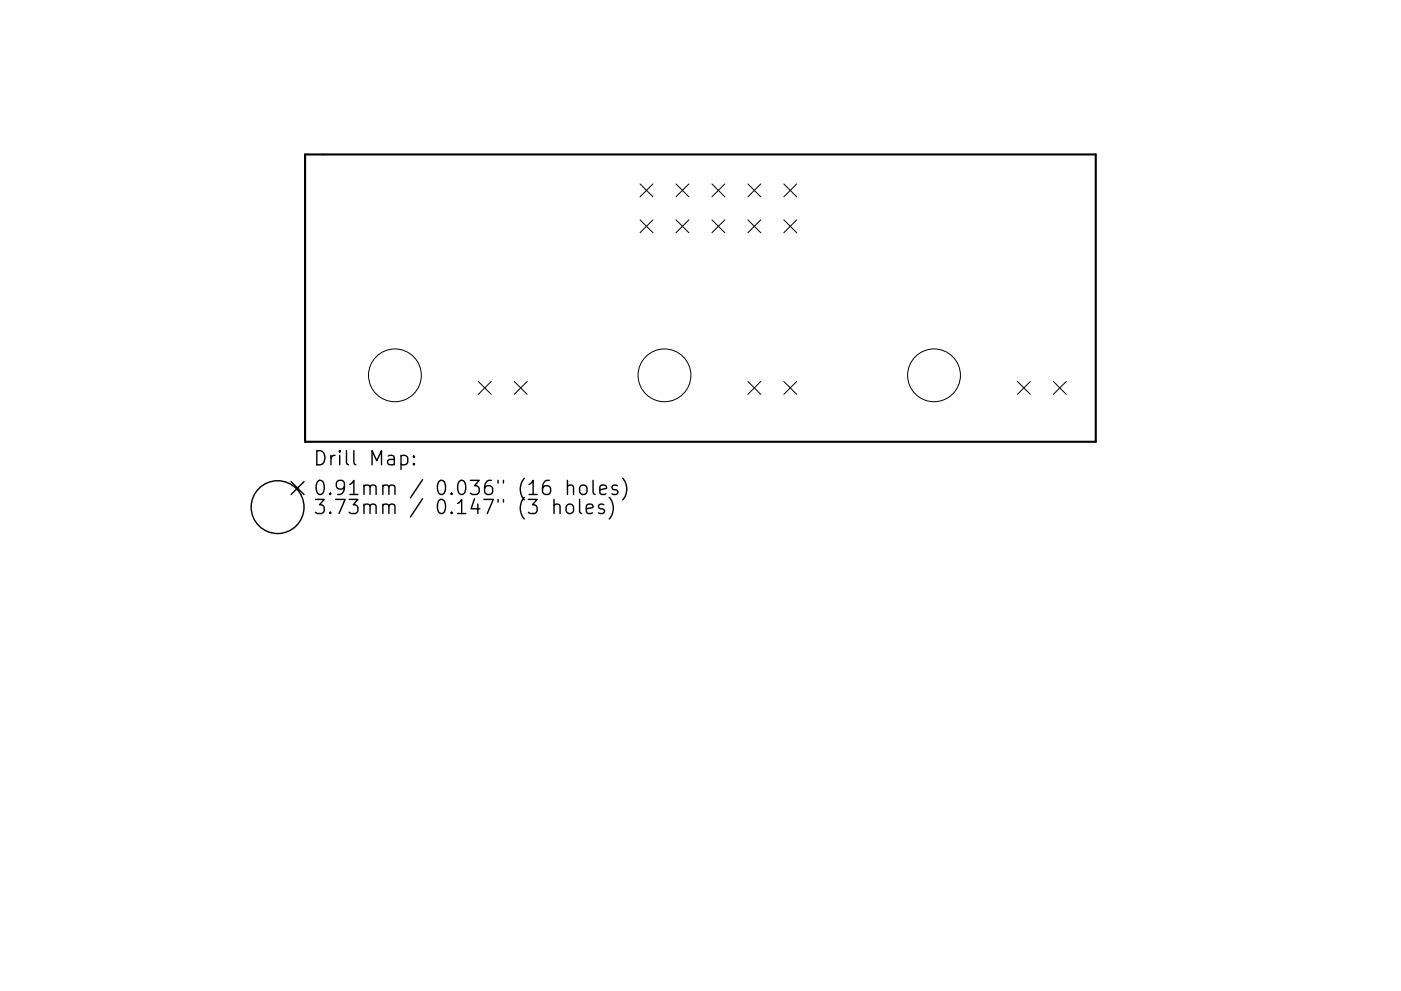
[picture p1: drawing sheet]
<svg xmlns="http://www.w3.org/2000/svg" width="297mm" height="210mm" viewBox="0 0 297 210" stroke-linecap="round" stroke-linejoin="round" font-family="sans-serif">
<defs><g id="words">
<g font-size="4.2">
<text x="66.5" y="98.8">Drill Map:</text>
<text x="66.5" y="105.1">0.91mm / 0.036&quot; (16 holes)</text>
<text x="66.5" y="109.1">3.73mm / 0.147&quot; (3 holes)</text>
</g>
</g></defs>
<path d="M64.7 32.8h167.6v60.9h-167.6z" fill="none" stroke="#000" stroke-width=".45"/>
<g fill="none" stroke="#000" stroke-width=".21">
<path d="M135.7 39l2.7 2.8M138.4 39l-2.7 2.8M143.3 39l2.8 2.8M146.1 39l-2.8 2.8M150.9 39l2.8 2.8M153.7 39l-2.8 2.8M158.6 39l2.7 2.8M161.3 39l-2.7 2.8M166.2 39l2.7 2.8M168.9 39l-2.7 2.8M135.7 46.6l2.7 2.8M138.4 46.6l-2.7 2.8"/>
<path d="M143.3 46.6l2.8 2.8M146.1 46.6l-2.8 2.8M150.9 46.6l2.8 2.8M153.7 46.6l-2.8 2.8M158.6 46.6l2.7 2.8M161.3 46.6l-2.7 2.8M166.2 46.6l2.7 2.8M168.9 46.6l-2.7 2.8M101.4 80.9l2.8 2.8M104.2 80.9l-2.8 2.8M109 80.9l2.8 2.8M111.8 80.9l-2.8 2.8"/>
<path d="M158.6 80.9l2.7 2.8M161.3 80.9l-2.7 2.8M166.2 80.9l2.7 2.8M168.9 80.9l-2.7 2.8M215.7 80.9l2.8 2.8M218.5 80.9l-2.8 2.8M223.3 80.9l2.8 2.8M226.1 80.9l-2.8 2.8"/>
<circle cx="83.7" cy="79.6" r="5.6"/>
<circle cx="140.9" cy="79.6" r="5.6"/>
<circle cx="198" cy="79.6" r="5.6"/>
</g>
<g fill="none" stroke="#000" stroke-width=".3">
<path d="M85 96.8l.9-.2 .6 .6v.8l-.3 .5-.3 .1-.9-.1M87.7 98.3l.2 .2-.2 .1-.1-.1 .1-.2v.3M87.7 96.8l.2 .1-.2 .1-.1-.1 .1-.1v.2M61.7 102.2l2.8 2.7M64.5 102.2l-2.8 2.7M117.5 107.2a.74 .74 0 0 1 1.2 .2v1.6M117.5 106v3M120.2 107.2a.81 .81 0 0 1 .8-.3 .81 .81 0 0 1 .6 .6v.9a.81 .81 0 0 1-.8 .6 .81 .81 0 0 1-.8-.6v-.9zM120.3 103.2a.74 .74 0 0 1 1.3 .1v1.6M120.3 101.9v3M122.9 106v2.5l.4 .5M123 103.2a.81 .81 0 0 1 .8-.3 .81 .81 0 0 1 .7 .6v.8a.81 .81 0 0 1-.8 .6 .81 .81 0 0 1-.8-.6v-.8z"/>
<path d="M124.3 108l1.4-.3-.1-.6-.9-.1-.4 .4v1.1l.2 .3 .2 .2 .9-.2M125.7 101.9v2.6l.5 .4M127.2 103.9l1.4-.3-.1-.5-.9-.2-.4 .4v1.2l.1 .3 .3 .1 .9-.1M128 107.1l-.7-.1-.4 .4 .1 .4 1 .3 .2 .3-.2 .4-.3 .2-.8-.2M129.2 105.5a3.4 3.4 0 0 1 0 4.6M130.9 103.1l-.7-.2-.5 .4 .2 .5 1 .3 .1 .2-.1 .5-.3 .1-.9-.1M132 101.5a3.4 3.4 0 0 1 0 4.6"/>
<circle cx="58.9" cy="107.6" r="5.6"/>
</g>
<use href="#words"/>
</svg>
